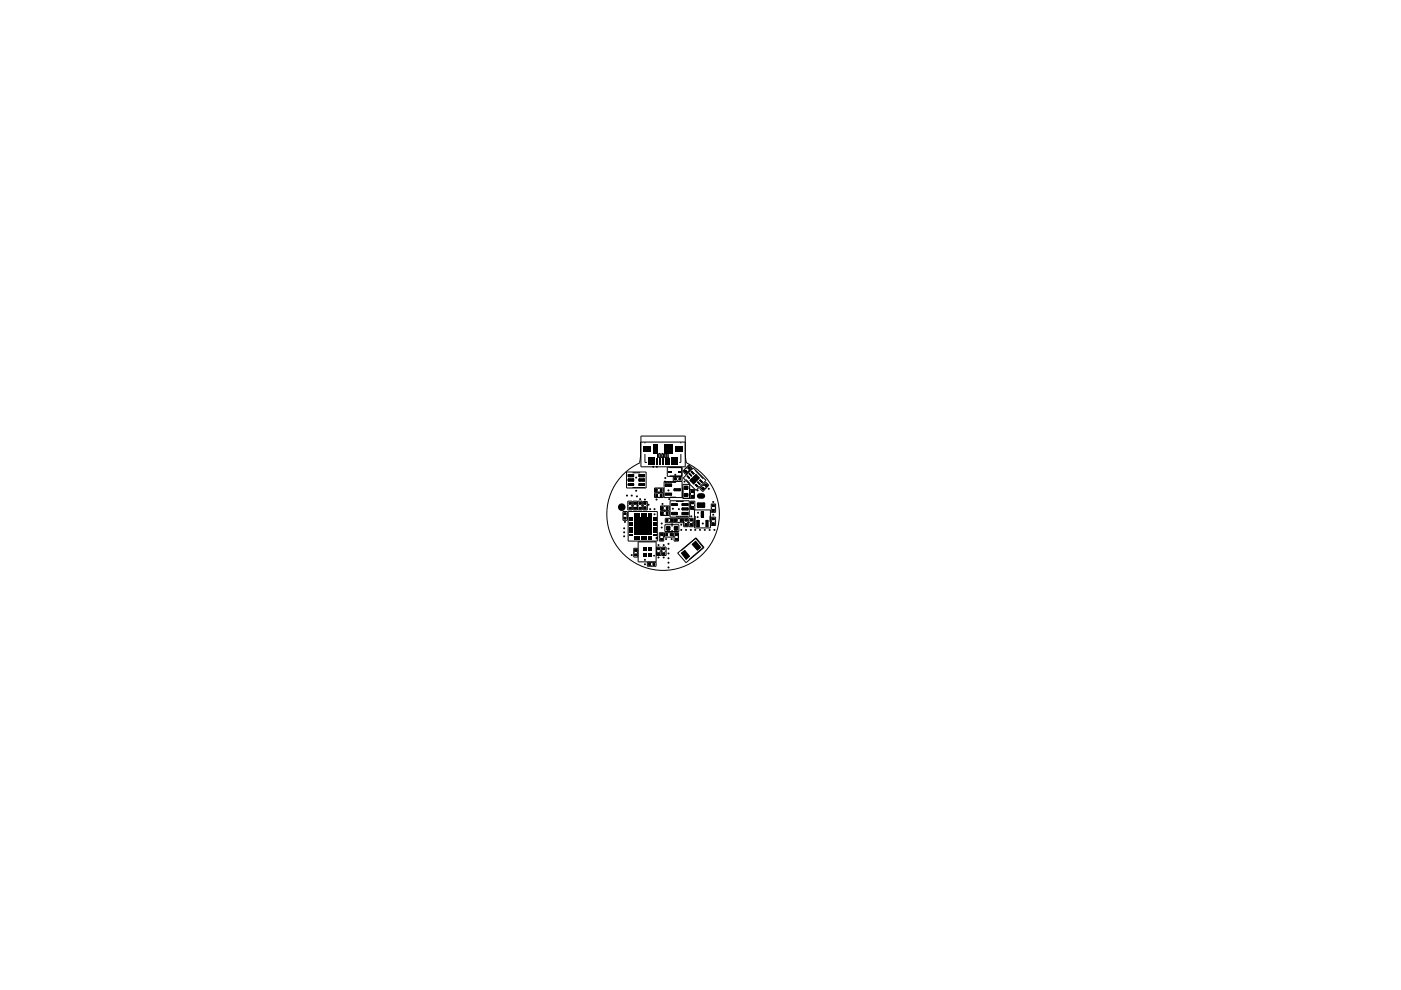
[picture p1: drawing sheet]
<svg xmlns="http://www.w3.org/2000/svg" width="297mm" height="210mm" viewBox="0 0 297 210" stroke-linecap="round" stroke-linejoin="round" font-family="sans-serif">
<g fill="none" stroke="#000" stroke-width=".21">
<path d="M135.7 98.1a11.9 11.9 0 0 0-4.5 18.2 11.9 11.9 0 0 0 18.7 .1 11.9 11.9 0 0 0-4.3-18.2M135.9 92.5h9.4v6.5h-9.4zM136.7 96.3v1.7h.5M136.7 93.7v.3M139.4 96.1l-.1 .9M139.6 96.1l.1 .9M139.9 96.2h-.2v.8l.2-.1M140.1 96.1l-.1 .9M140.2 96.1v.9h.1M140.5 96.2l-.1-.1-.1 .5 .1 .4 .1-.1M140.7 96.1l-.1 .9M140.8 96.1l.1 .9"/>
<path d="M141.2 96.2l-.1-.1-.1 .2v.6h.2M141.4 96.1l-.1 .9M141.4 96.1v.9h.2M141.5 99.1h3.1v1.9h-3.1zM141.8 96.2l-.1 .8 .1-.1M142 99.1h2.5v1.8h-2.5M144.4 96.3v1.7h-.4M144.4 93.7v.3M145.3 93.7h-9.5v3.1l-.2 1.3M145.3 96.5l.3 1.7M145.5 99.2l-.1 .2M146 98.6l.7 .6-1.3 1.4-.6-.7z"/>
<path d="M146.1 99.7l-.2 .3M147.4 99.7l1.7 1.8M132.1 108.5h.9v1.8h-.9zM132.2 109.3v.2M132.8 100.1h4.2v3.4h-4.2zM132.8 109.3v.2M133.1 106.3h.9v1.8h-.9zM133.2 108.5h6.2v6.2h-6.2zM133.2 107.1v.3M133.9 107.1v.3M134.1 100.2h1.6M134.1 103.4h2.6"/>
<path d="M134.2 106.3h.9v1.8h-.9zM134.3 107.1v.3M134.4 116.2h.8v1.9h-.8zM134.5 117.1v.2M135 107.1v.3M135.1 117.1v.2M135.2 106.3h.9v1.8h-.9zM135.3 114.9h3.8v4.2h-3.8zM135.3 107.1v.3M136.1 107.1v.3M136.3 106.3h.9v1.8h-.9zM136.4 107.1v.3"/>
<path d="M137.2 107.1v.3M137.2 119.2h1.9v.9h-1.9zM138.1 120h.2M138.1 119.3h.2M138.6 117.8h.1M138.6 117.9h.1M138.8 103.5h1.8v.9h-1.8zM138.8 104.6h1.8v.9h-1.8zM139.2 116h.9v1.8h-.9zM139.3 116.8v.2M139.5 103.5h.4M139.5 104.3h.4"/>
<path d="M139.6 105.4h.2M139.6 104.6h.2M139.8 112.9h.9v1.8h-.9zM140 113.7v.3M140 116.8v.2M140 108.4h1.9v.9h-1.9zM140 107.3h1.9v.9h-1.9zM140.3 116h.9v1.8h-.9zM140.4 116.8v.2M140.6 113.7v.3M140.8 108.1h.3M140.8 108.5h.3"/>
<path d="M140.8 102.1h3.8v3.4h-3.8zM140.8 107.4h.3M140.8 109.2h.3M140.9 112.9h1.8v1h-1.8zM141 111.3h2.9v1.4h-2.9zM141 102.3h2.3M141.1 109.9h1.7v.9h-1.7zM141.1 116.8v.2M141.8 110h.3M141.8 110.7h.3M142.1 106.2h4v3.4h-4zM142.1 105.4h1.2"/>
<path d="M142.3 112.5h.4M142.3 111.5h.4M142.7 101.1h1.9v.9h-1.9zM142.9 112.9h.9v1.8h-.9zM143 109.9h1.9v.9h-1.9zM143.1 113.7v.3M143.3 106.3h1.6M143.3 109.5h2.6M143.6 101.2h.2M143.6 101.9h.2M143.7 117.3l3.9-3.3 1.7 2.1-3.8 3.2zM143.8 113.7v.3"/>
<path d="M143.8 110h.3M143.8 110.7h.3M144.5 116.7l3-2.6 1.6 2-3 2.5M144.8 102.7h1.4v3h-1.4zM144.9 101.3l2.1-2.1 2.7 2.7-2.1 2.1zM144.9 109.9h1v1.8h-1zM145 110.7v.2M145.5 101.7l.8 .8M145.8 100.9l.4 .4-.1 .1-.4-.4zM145.8 110.7v.2M146 109.9h1v1.8h-1zM146.1 110.7v.2"/>
<path d="M146.2 100.4l.4 .4v.1l-.5-.4zM146.3 103.8h.9v1.9h-.9zM146.4 106.3h.9v1.7h-.9zM146.4 104.6v.3M146.5 107v.3M146.6 100.1l.1-.1 .5 .4-.2 .1zM146.9 110.7v.2M147.2 104.6v.3M147.2 108.1h3.4v3.8h-3.4zM147.2 107v.3M147.4 102.8l.2-.1 .4 .4-.2 .1zM147.4 109.4v2.3"/>
<path d="M148 102.2l.4 .4-.1 .1-.4-.4zM148.3 103.5l1.4-1.2 .6 .6-1.3 1.3zM148.3 101.9l.2-.1 .4 .4-.1 .1zM149.2 102.9l-.2 .1M149.7 103.4l-.2 .1M150.5 109.4v1.3M150.8 109.6h.9v1.8h-.9zM150.8 106.8h.9v1.8h-.9zM150.9 107.6v.3M150.9 110.4v.3M151.6 107.6v.3M151.6 110.4v.3"/>
</g>
<g fill="#000">
<path d="M136.4 94.5h1.6v1.3h-1.6zM137.3 96.9h1.5v1.6h-1.5zM138.5 94.1h1v2h-1zM138.4 98.8l.3 .2-.1 .2-.3-.2zM139 97.1h.4v1.4h-.4zM139.2 98.8l.3 .2-.1 .2-.3-.2zM139.7 97.1h.4v1.4h-.4zM140.4 97.1h.4v1.4h-.4zM140.8 94.1h1.8v2h-1.8zM141 97.1h.5v1.4h-.5zM141.6 99.8h.7v.4h-.7zM141.6 97.1h.5v1.4h-.5z"/>
<path d="M142.3 96.9h1.5v1.6h-1.5zM143.1 94.5h1.7v1.3h-1.7zM143.8 99.8h.6v.4h-.6zM146 99l.3 .2-.2 .3-.2-.3zM132.3 108.8h.4v.3h-.4zM132.3 109.7h.4v.3h-.4zM132.2 111.8l.3 .2-.1 .2-.3-.2zM132.2 112.7l.3 .2-.1 .1-.3-.1zM132.2 113.5l.3 .2-.1 .2-.3-.2zM132.4 110.5l.3 .2-.1 .1-.3-.1zM132.8 104.9l.3 .2-.1 .2-.3-.2zM133.3 102.6h1v.3h-1z"/>
<path d="M133.3 100.7h1v.3h-1zM133.3 101.6h1v.3h-1zM133.3 113.2h.9v.3h-.9zM133.3 112.7h.9v.2h-.9zM133.3 112.2h.9v.3h-.9zM133.3 111.7h.9v.3h-.9zM133.3 111.2h.9v.3h-.9zM133.3 110.7h.9v.3h-.9zM133.3 110.2h.9v.3h-.9zM133.3 109.6h.9v.4h-.9zM133.4 106.6h.4v.2h-.4zM133.4 107.6h.4v.3h-.4z"/>
<path d="M133.8 104.9l.4 .2-.2 .2-.3-.2zM133.8 117.5l.4 .2-.2 .2-.3-.2zM134.4 113.7h.3v.8h-.3zM134.4 109.7h3.8v3.8h-3.8zM134.4 108.7h.3v.8h-.3zM134.5 106.6h.4v.2h-.4zM134.5 107.6h.4v.3h-.4zM134.6 116.6h.4v.2h-.4zM134.6 117.5h.4v.3h-.4zM134.9 113.7h.2v.8h-.2zM134.9 108.7h.2v.8h-.2zM134.7 110l.3 .2-.1 .1-.3-.1z"/>
<path d="M134.7 112.8l.3 .2-.1 .2-.3-.2zM134.8 101.1l.3 .2-.1 .1-.3-.1zM134.8 103.9l.3 .2-.1 .1-.3-.1zM134.9 105.1l.4 .1-.2 .2-.3-.2zM135.4 113.7h.2v.8h-.2zM135.4 108.7h.2v.8h-.2zM135.6 106.6h.3v.2h-.3zM135.6 107.6h.3v.3h-.3zM135.6 101.6h1v.3h-1zM135.6 100.7h1v.3h-1zM135.6 102.6h1v.3h-1zM135.9 113.7h.2v.8h-.2z"/>
<path d="M135.9 108.7h.2v.8h-.2zM135.6 105.6l.3 .2-.1 .2-.3-.2zM136.3 117.3h.8v.8h-.8zM136.3 115.9h.8v.9h-.8zM136.4 113.7h.3v.8h-.3zM136.4 108.7h.3v.8h-.3zM136.1 111.4l.3 .2-.1 .2-.3-.2zM136.6 106.6h.3v.2h-.3zM136.6 107.5h.3v.4h-.3zM136.9 113.7h.3v.8h-.3zM136.9 108.7h.3v.8h-.3zM136.6 105.7l.3 .2-.1 .2-.3-.2z"/>
<path d="M136.6 119.4l.3 .2-.1 .2-.3-.2zM136.6 118.5l.3 .2-.1 .2-.3-.2zM137.3 115.9h.8v.9h-.8zM137.3 117.3h.8v.8h-.8zM137.3 113.7h.4v.8h-.4zM137.3 108.7h.4v.8h-.4zM137.6 119.5h.2v.3h-.2zM137.4 106.8l.3 .2-.1 .2-.3-.2zM137.8 113.7h.4v.8h-.4zM137.8 108.7h.4v.8h-.4zM137.7 110l.3 .2-.1 .1-.4-.1zM137.7 112.8l.3 .2-.1 .2-.4-.2z"/>
<path d="M137.7 107.8l.3 .2-.1 .1-.3-.1zM138.3 110.2h.9v.3h-.9zM138.3 110.7h.9v.3h-.9zM138.3 111.2h.9v.3h-.9zM138.3 111.7h.9v.3h-.9zM138.3 112.2h.9v.3h-.9zM138.3 112.7h.9v.2h-.9zM138.3 113.2h.9v.3h-.9zM138.3 109.6h.9v.4h-.9zM138.5 119.5h.3v.3h-.3zM138.7 107.8l.3 .2-.1 .1-.3-.1zM138.7 108.9l.3 .2-.1 .1-.3-.1z"/>
<path d="M139 103.7h.3v.4h-.3zM139.1 104.9h.3v.3h-.3zM139.1 105.7l.3 .2-.1 .2-.3-.2zM139.4 116.2h.4v.3h-.4zM139.4 117.3h.4v.2h-.4zM139.5 115.4l.3 .2-.1 .2-.3-.2zM139.5 118l.3 .2-.1 .2-.3-.2zM140 104.9h.3v.3h-.3zM140 103.7h.3v.4h-.3zM140.1 114.2h.4v.3h-.4zM140.1 113.2h.4v.3h-.4zM140.3 107.5h.2v.5h-.2z"/>
<path d="M140.3 108.6h.2v.5h-.2zM140.2 110.8l.3 .2-.1 .2-.3-.2zM140.2 111.7l.3 .1-.1 .2-.3-.2zM140.5 117.3h.4v.2h-.4zM140.5 116.2h.4v.3h-.4zM140.4 106.7l.3 .1-.1 .2-.3-.2zM140.6 115.4l.3 .2-.1 .2-.3-.2zM140.6 118l.3 .2-.1 .2-.3-.2zM141.1 104.6h1.2v.3h-1.2zM141.1 102.7h1.2v.3h-1.2zM140.9 101.9l.3 .2-.1 .2-.3-.2zM141.2 113.2h.3v.3h-.3z"/>
<path d="M141 101.2l.3 .1-.1 .2-.4-.2zM141.3 110.2h.3v.3h-.3zM141.3 107.5h.3v.5h-.3zM141.3 108.6h.3v.5h-.3zM141.1 114.1l.3 .2-.1 .2-.3-.2zM141.5 111.8h.4v.5h-.4zM141.6 103.8l.3 .2-.1 .2-.3-.2zM141.6 116.1l.3 .2-.1 .2-.3-.2zM141.6 115.1l.3 .2-.1 .2-.3-.2zM141.6 117.2l.3 .1-.1 .2-.3-.2zM141.6 118.2l.3 .2-.1 .2-.3-.2zM141.6 119.1l.3 .2-.1 .2-.3-.2z"/>
<path d="M141.8 105.6l.3 .2-.1 .2-.3-.2zM142.2 113.2h.3v.3h-.3zM142.2 110.2h.4v.3h-.4zM142.5 108.7h1v.4h-1zM142.5 106.8h1v.3h-1zM142.3 114.1l.3 .2-.1 .2-.3-.2zM142.4 111l.3 .2-.1 .2-.3-.2zM142.6 107.7l.3 .2-.1 .2-.3-.2zM143 103.7h1.2v.3h-1.2zM143.1 111.8h.4v.5h-.4zM143.1 101.3h.2v.4h-.2zM143.3 114.2h.3v.3h-.3z"/>
<path d="M143.3 110.2h.2v.3h-.2zM143.3 113.2h.3v.3h-.3zM143.1 100.5l.3 .2-.1 .2-.3-.2zM144 101.3h.3v.4h-.3zM143.8 107.8l.3 .2-.1 .1-.3-.1zM144.3 110.2h.3v.3h-.3zM144.3 111.1l.4 .2-.2 .1-.3-.1zM144.3 112.2l.4 .2-.2 .1-.3-.1zM144.7 106.8h1.1v.3h-1.1zM144.7 107.8h1.1v.2h-1.1zM144.7 108.7h1.1v.4h-1.1zM145.2 103.2h.5v.4h-.5z"/>
<path d="M145.2 104.7h.5v.5h-.5zM144.4 117.3l.8-.7 1.1 1.3-.8 .8zM145.3 111.1h.3v.3h-.3zM145.3 110.2h.3v.2h-.3zM145 101.9l.3 .2-.1 .2-.3-.2zM145.1 99.9l.3-.2 .2 .3-.2 .2zM145.4 112.2l.3 .2-.1 .1-.4-.1zM145.8 100.9l.4 .4-.1 .1-.4-.4zM146.4 111.1h.3v.3h-.3zM146.4 110.2h.3v.2h-.3zM146.6 105.1h.4v.3h-.4zM146.6 104.1h.4v.3h-.4z"/>
<path d="M146.1 100.5l.1-.1 .4 .4v.1zM146.6 107.4h.4v.4h-.4zM146.6 106.5h.4v.3h-.4zM146.4 112.2l.3 .2-.1 .1-.3-.1zM146.5 109.3l.3 .2-.1 .2-.4-.2zM146.4 101.8l.4-.4 .2 .2-.4 .4zM146.8 101.7l.3 .2-.1 .1-.3-.1zM146.6 100.1l.1-.1 .5 .4-.2 .1zM147.2 101.9l.3 .1-.4 .4-.2-.1zM146.6 115.4l.9-.8 1.2 1.5-.9 .7zM147.3 112.2l.3 .2-.1 .1-.3-.1zM147.5 100.8l.2 .1-.4 .4-.1-.2z"/>
<path d="M147.8 110.4h.4v1.2h-.4zM147.6 101l.3 .2-.1 .2-.4-.2zM147.4 102.8l.2-.1 .4 .4-.2 .1zM148 106.8h1.3v.6h-1.3zM147.8 109.5l.3 .1-.1 .2-.3-.2zM147.8 103.8l.3 .2-.1 .2-.3-.2zM148 101.2l.2 .1-.5 .5-.1-.2zM147.9 108.5l.3 .2-.1 .2-.3-.2zM148 102.2l.4 .4-.1 .1-.4-.4zM146.1 101.9l1.5-1.5 .8 .9-1.3 1.5zM148.3 112.2l.3 .2-.1 .1-.3-.1zM148.8 108.5h.3v1.1h-.3z"/>
<path d="M148.3 101.9l.2-.1 .4 .4-.1 .1zM148.8 103.5l.2-.1 .3 .1-.3 .3zM148.9 110.8l.3 .2-.1 .2-.3-.2zM149.3 112.2l.3 .2-.1 .1-.3-.1zM149.4 102.9l.3-.2 .2 .2-.2 .2zM149.8 110.4h.2v1.2h-.2zM150.2 103.4l.3 .2-.1 .2-.3-.2zM150.4 112.2l.3 .2-.1 .1-.4-.1zM151 108h.4v.4h-.4zM151 110.9h.4v.3h-.4zM151 109.9h.4v.3h-.4zM151 107.1h.4v.3h-.4z"/>
<path d="M151.1 106.2l.3 .2-.1 .2-.3-.2zM151.1 108.9l.3 .2-.1 .2-.3-.2zM151.4 112.2l.3 .2-.1 .1-.3-.1zM141.6 120.1l.3 .2-.1 .2-.3-.2z"/>
<circle cx="131.8" cy="107.5" r=".55"/>
<circle cx="131.8" cy="107.5" r=".8"/>
<circle cx="148.7" cy="107.1" r=".38"/>
<circle cx="148.7" cy="105.2" r=".38"/>
</g>
<path d="M141.5 111.8h.4v.5h-.4zM143.1 111.8h.4v.5h-.4zM145.2 103.2h.5v.4h-.5zM145.2 104.7h.5v.5h-.5z" fill="none" stroke="#000" stroke-width=".42"/>
<g fill="none" stroke="#000" stroke-width=".25">
<path d="M145.1 99.9l.3-.2 .2 .3-.2 .2zM146 99l.3 .2-.2 .3-.2-.3zM132.3 108.8h.4v.3h-.4zM132.3 109.7h.4v.3h-.4zM133.4 106.6h.4v.2h-.4zM133.4 107.6h.4v.3h-.4zM134.5 106.6h.4v.2h-.4zM134.5 107.6h.4v.3h-.4zM134.6 117.5h.4v.3h-.4zM134.6 116.6h.4v.2h-.4zM135.6 106.6h.3v.2h-.3zM135.6 107.6h.3v.3h-.3z"/>
<path d="M136.6 107.5h.3v.4h-.3zM136.6 106.6h.3v.2h-.3zM137.6 119.5h.2v.3h-.2zM138.5 119.5h.3v.3h-.3zM139 103.7h.3v.4h-.3zM139.1 104.9h.3v.3h-.3zM139.2 114l.2 .1-.1 .1-.2-.1zM139.4 116.2h.4v.3h-.4zM139.4 117.3h.4v.2h-.4zM140 103.7h.3v.4h-.3zM140 104.9h.3v.3h-.3zM140.1 114.2h.4v.3h-.4z"/>
<path d="M140.1 113.2h.4v.3h-.4zM140.3 107.5h.2v.4h-.2zM140.3 108.6h.2v.5h-.2zM140.5 116.2h.4v.3h-.4zM140.5 117.3h.4v.2h-.4zM141.2 113.2h.3v.3h-.3zM141.3 110.2h.3v.3h-.3zM141.3 107.5h.3v.4h-.3zM141.3 108.6h.3v.5h-.3zM142.2 113.2h.3v.3h-.3zM142.2 110.2h.4v.3h-.4zM143.1 101.3h.2v.4h-.2z"/>
<path d="M143.3 110.2h.2v.3h-.2zM143.3 113.2h.3v.3h-.3zM143.3 114.2h.3v.3h-.3zM144 101.3h.3v.4h-.3zM144.3 110.2h.3v.3h-.3zM145.3 110.2h.3v.2h-.3zM145.3 111.1h.3v.3h-.3zM146.4 101.8l.4-.4 .2 .2-.4 .4zM146.4 110.2h.3v.2h-.3zM146.4 111.1h.3v.3h-.3zM146.6 104.1h.4v.3h-.4zM146.6 105.1h.4v.3h-.4z"/>
<path d="M146.6 106.5h.4v.3h-.4zM146.6 107.4h.4v.4h-.4zM147.2 101.9l.3 .1-.4 .4-.2-.1zM147.5 100.8l.2 .1-.4 .4-.1-.2zM148 101.2l.2 .1-.5 .5-.1-.2zM148.8 103.5l.2-.1 .3 .1-.3 .3zM149.4 102.9l.3-.2 .2 .2-.2 .2zM151 109.9h.4v.3h-.4zM151 107.1h.4v.3h-.4zM151 108h.4v.4h-.4zM151 110.9h.4v.3h-.4z"/>
</g>
<g fill="none" stroke="#000" stroke-width=".34">
<path d="M133.3 102.6h1v.3h-1zM133.3 100.7h1v.3h-1zM133.3 101.6h1v.3h-1zM135.6 102.6h1v.3h-1zM135.6 101.6h1v.3h-1zM135.6 100.7h1v.3h-1zM141.1 104.6h1.2v.3h-1.2zM141.1 102.7h1.2v.3h-1.2zM142.5 108.7h1v.4h-1zM142.5 106.8h1v.3h-1zM143 103.7h1.2v.3h-1.2zM144.7 108.7h1.1v.4h-1.1z"/>
<path d="M144.7 106.8h1.1v.3h-1.1zM144.7 107.8h1.1v.2h-1.1zM147.8 110.4h.4v1.2h-.4zM148.8 108.5h.3v1.1h-.3zM149.8 110.4h.2v1.2h-.2z"/>
</g>
<path d="M148.3 105.2h.6" fill="none" stroke="#000" stroke-width="1.2"/>
<path d="M148 106.8h1.3v.6h-1.3z" fill="none" stroke="#000" stroke-width=".51"/>
</svg>
